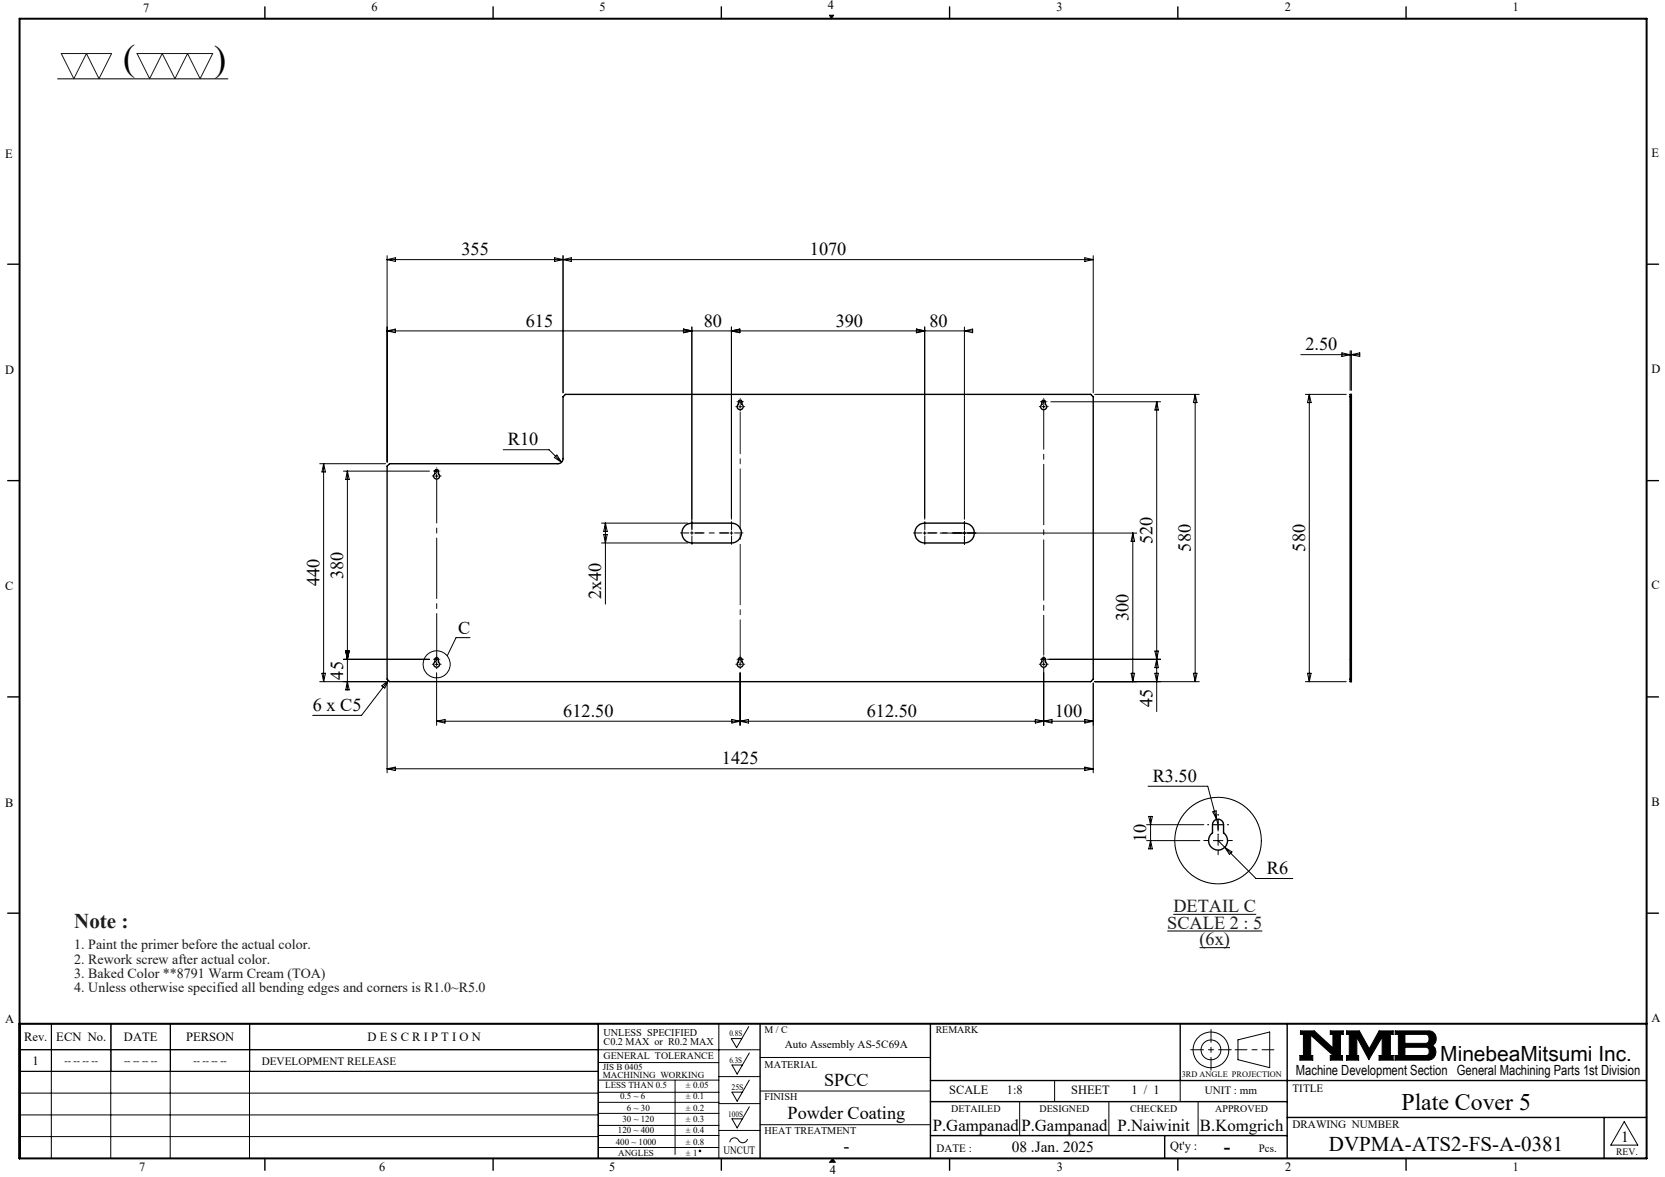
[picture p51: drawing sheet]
<svg xmlns="http://www.w3.org/2000/svg" width="420mm" height="297mm" viewBox="0 0 420 297" stroke-linecap="round" stroke-linejoin="round" font-family="sans-serif">
<defs><g id="words">
<g font-size="9.2">
<text x="31.1" y="17.7">(</text>
<text x="54" y="17.8">)</text>
</g>
<text font-size="6" x="353.5" y="280">Plate Cover 5</text>
<text font-size="5.3" fill="#191924" x="18.7" y="234.1">Note :</text>
<g font-size="5.3">
<text x="363.3" y="267.7">MinebeaMitsumi Inc.</text>
<text x="335.2" y="290.4">DVPMA-ATS2-FS-A-0381</text>
</g>
<text font-size="4.9" x="308.8" y="290.9">-</text>
<g font-size="4.6">
<text x="116.4" y="64.4">355</text>
<text x="204.3" y="64.4">1070</text>
<text x="132.6" y="82.4">615</text>
<text x="177.5" y="82.4">80</text>
<text x="210.8" y="82.4">390</text>
<text x="234.4" y="82.4">80</text>
<text x="329.3" y="88.4">2.50</text>
<text x="128.1" y="112.4">R10</text>
<text x="290.7" y="137.3" transform="rotate(-90 290.7 137.3)">520</text>
<text x="300.4" y="139.2" transform="rotate(-90 300.4 139.2)">580</text>
<text x="329.2" y="139.2" transform="rotate(-90 329.2 139.2)">580</text>
<text x="80.6" y="147.9" transform="rotate(-90 80.6 147.9)">440</text>
<text x="86.6" y="146.1" transform="rotate(-90 86.6 146.1)">380</text>
<text x="151.7" y="151.3" transform="rotate(-90 151.7 151.3)">2x40</text>
<text x="115.5" y="159.9">C</text>
<text x="284.7" y="156.7" transform="rotate(-90 284.7 156.7)">300</text>
<text x="86.6" y="171.5" transform="rotate(-90 86.6 171.5)">45</text>
<text x="78.9" y="179.4">6 x C5</text>
<text x="290.7" y="178.4" transform="rotate(-90 290.7 178.4)">45</text>
<text x="142.1" y="180.9">612.50</text>
<text x="218.7" y="180.9">612.50</text>
<text x="266.1" y="180.9">100</text>
<text x="182.1" y="192.9">1425</text>
<text x="290.8" y="197.3">R3.50</text>
<text x="289.2" y="212.4" transform="rotate(-90 289.2 212.4)">10</text>
<text x="319.6" y="220.6">R6</text>
<text x="207.9" y="274.1">SPCC</text>
<text x="198.7" y="282.4">Powder Coating</text>
<text x="212.8" y="290.6">-</text>
</g>
<g font-size="4.6" fill="#191924">
<text x="296" y="230.2">DETAIL C</text>
<text x="294.4" y="234.4">SCALE 2 : 5</text>
<text x="302.6" y="238.6">(6x)</text>
</g>
<g font-size="4.2">
<text x="235.3" y="285.5">P.Gampanad</text>
<text x="257.6" y="285.5">P.Gampanad</text>
<text x="281.9" y="285.5">P.Naiwinit</text>
<text x="302.7" y="285.5">B.Komgrich</text>
</g>
<g font-size="3.9">
<text x="255.2" y="290.6">08 .Jan. 2025</text>
<text x="408.9" y="288.2">1</text>
</g>
<g font-size="3.5" fill="#191924">
<text x="18.7" y="239.4">1. Paint the primer before the actual color.</text>
<text x="18.7" y="243.3">2. Rework screw after actual color.</text>
<text x="18.7" y="250.4">4. Unless otherwise specified all bending edges and corners is R1.0~R5.0</text>
<text x="18.7" y="246.9">3. Baked Color **8791 Warm Cream (TOA)</text>
</g>
<text font-size="3.5" x="326.9" y="271.4">Machine Development Section General Machining Parts 1st Division</text>
<g font-size="3.2">
<text x="36.1" y="2.9">7</text>
<text x="93.7" y="2.8">6</text>
<text x="151.3" y="2.8">5</text>
<text x="208.8" y="2.2">4</text>
<text x="266.5" y="2.8">3</text>
<text x="324.1" y="2.8">2</text>
<text x="381.6" y="2.8">1</text>
<text x="1.3" y="39.8">E</text>
<text x="416.6" y="39.5">E</text>
<text x="1.3" y="94.3">D</text>
<text x="416.6" y="94.1">D</text>
<text x="1.3" y="148.9">C</text>
<text x="416.6" y="148.7">C</text>
<text x="1.3" y="203.6">B</text>
<text x="416.6" y="203.3">B</text>
<text x="416.6" y="258">A</text>
<text x="1.3" y="258.1">A</text>
<text x="6.1" y="262.7">Rev.</text>
<text x="14.2" y="262.7">ECN No.</text>
<text x="31.3" y="262.7">DATE</text>
<text x="46.9" y="262.7">PERSON</text>
<text x="92.7" y="262.7">D E S C R I P T I O N</text>
<text x="8.2" y="268.7">1</text>
<text x="239.4" y="276.2">SCALE</text>
<text x="254" y="276.2">1:8</text>
<text x="270.2" y="276.2">SHEET</text>
<text x="285.4" y="276.2">1 / 1</text>
<text x="295.2" y="290.1">Qt'y :</text>
<text x="35.1" y="295.5">7</text>
<text x="95.7" y="295.6">6</text>
<text x="153.6" y="295.6">5</text>
<text x="209.3" y="296.3">4</text>
<text x="266.6" y="295.6">3</text>
<text x="324.2" y="295.6">2</text>
<text x="381.6" y="295.6">1</text>
</g>
<g font-size="2.8">
<text x="66" y="268.6">DEVELOPMENT RELEASE</text>
<text x="198" y="264.5">Auto Assembly AS-5C69A</text>
<text x="326" y="275.4">TITLE</text>
<text x="303.9" y="276.2">UNIT : mm</text>
<text x="326" y="284.7">DRAWING NUMBER</text>
<text x="182.5" y="291.2">UNCUT</text>
<text x="236.3" y="290.7">DATE :</text>
<text x="317.6" y="290.6">Pcs.</text>
</g>
<g font-size="2.6">
<text x="152.2" y="261.3">UNLESS SPECIFIED</text>
<text x="152.2" y="263.7">C0.2 MAX or R0.2 MAX</text>
<text x="192.9" y="269.4">MATERIAL</text>
<text x="192.9" y="277.7">FINISH</text>
<text x="192.9" y="286.3">HEAT TREATMENT</text>
</g>
<g font-size="2.5">
<text x="192.9" y="260.7">M / C</text>
<text x="236" y="260.7">REMARK</text>
<text x="16.3" y="268.5">-- -- -- --</text>
<text x="31.3" y="268.5">-- -- -- --</text>
<text x="48.8" y="268.5">-- -- -- --</text>
<text x="152.3" y="267.3">GENERAL TOLERANCE</text>
<text x="239.9" y="280.5">DETAILED</text>
<text x="262.2" y="280.5">DESIGNED</text>
<text x="285.1" y="280.5">CHECKED</text>
<text x="306.6" y="280.5">APPROVED</text>
<text x="407.7" y="291.5">REV.</text>
</g>
<g font-size="2.3">
<text x="152.1" y="270">JIS B 0405</text>
<text x="152.1" y="272.1">MACHINING WORKING</text>
<text x="152.7" y="274.6">LESS THAN 0.5</text>
<text x="173" y="274.6">± 0.05</text>
<text x="156.4" y="277.4">0.5 ~ 6</text>
<text x="158.1" y="280.3">6 ~ 30</text>
<text x="173" y="277.4">± 0.1</text>
<text x="173" y="280.3">± 0.2</text>
<text x="155.9" y="286">120 ~ 400</text>
<text x="157" y="283.2">30 ~ 120</text>
<text x="173" y="283.2">± 0.3</text>
<text x="173" y="286">± 0.4</text>
<text x="155.3" y="288.9">400 ~ 1000</text>
<text x="155.9" y="291.7">ANGLES</text>
<text x="173" y="288.9">± 0.8</text>
<text x="173" y="291.7">± 1</text>
</g>
<g font-size="2.1">
<text x="184" y="261.5">0.8S</text>
<text x="184" y="268.1">6.3S</text>
<text x="184.5" y="275">25S</text>
<text x="298.1" y="271.8">3RD ANGLE PROJECTION</text>
<text x="183.7" y="281.9">100S</text>
</g>
</g></defs>
<g fill="none" stroke="#000" stroke-width=".25">
<path d="M14.5 19.9h43M209.2 3.8h1.1l-.6 .9zM97.6 64.5v52.1M97.6 65.5l2.1-.5v1zM139.9 65l2.1 .5-2.1 .5zM142 64.5v34.6M142 65.5l2.1-.5v1zM273.6 65l2.2 .5-2.2 .5zM275.8 64.5v34.6M275.8 65.5h-178.2M97.6 83.5l2.1-.5v1zM172.4 83l2.1 .5-2.1 .5z"/>
<path d="M174.5 82.5v51M184.5 83.5l2.1-.5v1zM184.5 82.5v48.5M231.2 83l2.1 .5-2.1 .5zM233.3 82.5v48.5M243.3 82.5v48.5M243.3 83.5l2.1-.5v1zM245.4 83.5h-147.8M276.2 99.5h26.3M301.5 99.5v72.5M301.5 99.5l.4 2.1h-.9zM328.1 89.5h14.9"/>
<path d="M329.3 99.5h10.3M330.3 99.5l.4 2.1h-.9zM330.3 99.5v72.5M338.5 89l2.1 .5-2.1 .5zM340.6 88.5v10M340.9 88.5v10M340.9 89.5l2.1-.5v1zM80.6 117h16.7M81.6 117v55M81.6 117l.5 2.1h-.9zM86.6 118.9h21.7M87.6 118.9v55.2"/>
<path d="M87.6 118.9l.5 2.1h-.9zM109.8 118.9h.7M110.1 118.5v.7M110.1 119.8v.7M126.9 113.5h11.6l3.1 3.1M139.8 115.5l.7-.7 1.1 1.8zM262.9 102.6h.7M262.9 101.4h.7M263.3 102.3v.7M263.3 101v.7M265.1 101.4h27.7M291.8 101.4v78.2"/>
<path d="M291.8 101.4l.4 2.1h-.9zM109.8 120.1h.7M151.7 132h21.8M151.7 137h21.8M152.3 134.9h.9l-.5 2.1zM152.7 132v20.4M152.7 132l.5 2.1h-.9zM184.1 134.5h.8M184.5 134.1v.8M232.9 134.5h.7M233.3 134.1v.8M237.1 134.5h49.7"/>
<path d="M243.3 134.1v.8M285.7 134.5v37.5M285.7 134.5l.5 2.1h-.9zM80.6 172h16.7M81.2 169.9h.9l-.5 2.1zM86.6 166.4h21.7M87.2 164.3h.9l-.5 2.1zM87.6 172l.5 2.1h-.9zM96.3 173.1l1.7-1.4-1 1.9zM97.6 172.4v22.6M98 171.7l-6.8 8.8h-12.3M109.8 167.6h.7"/>
<path d="M109.8 166.4h.7M110.1 167.2v.8M110.1 166v.8M110.1 169.8v13.2M118.6 160.9h-3.6l-2.2 4.6M186.3 166.4h.8M186.7 166v.8M186.7 169.8v13.2M262.9 167.6h.7M262.9 166.4h.7M263.3 166v.8M263.3 167.2v.8"/>
<path d="M263.3 168.6v14.4M264.3 166.4h28.5M275.8 172.4v22.6M276.2 172h26.3M285.3 169.9h.9l-.5 2.1zM291.3 169.9h.9l-.4 2.1zM291.3 164.3h.9l-.4 2.1zM291.8 166.4l.4 2.1h-.9zM301 169.9h.9l-.4 2.1zM329.3 172h10.3M329.8 169.9h.9l-.4 2.1zM97.6 194h178.2"/>
<path d="M97.6 194l2.1-.4v.8zM110.1 182h165.7M110.1 182l2.2-.5v1zM184.6 181.5l2.1 .5-2.1 .5zM186.7 182l2.1-.5v1zM261.2 181.5l2.1 .5-2.1 .5zM263.3 182l2.1-.5v1zM273.6 181.5l2.2 .5-2.2 .5zM273.6 193.6l2.2 .4-2.2 .4zM289.6 198.4h15.1l2.2 8.4M289.2 208.1h14.5M289.2 212.1h13.4"/>
<path d="M289.8 206h.9l-.5 2.1zM290.2 206v8.2M290.2 212.1l.5 2.1h-.9zM305.9 204.9l.9-.3 .1 2.2zM306.1 208.1h2.4M306.1 212.1h2.4M306.9 206.8l.4 1.3M307.3 206.9v2.4M307.3 210.9v2.4M307.3 212.1l9.5 9.6h9.3M309 213.8l1.8 1.2-.7 .6zM294.4 234.9h24"/>
<path d="M296 230.7h20.9M302.6 239.1h7.7M12.9 258.3v34M13 258.3v12M27.9 258.3v34M28 258.3v12M42.9 258.3v34M43 258.3v12M62.9 258.3v34M63 258.3v12M150.9 258.3v34M181.3 258.3v34"/>
<path d="M188.9 259l-3.1 5.4-1.3-2.3h2.6M4.9 264.9h186.8M4.9 275.8h146M5 270.3v-12h146v12l-146.1 .1M5 264.9h146M150.9 278.2h30.4M150.9 275.6h30.4M150.9 272.6h30.4M150.9 268.1h30.4M170.3 272.6v18.7M181.3 271.7h10.4M181.3 278.5h10.4"/>
<path d="M189 279.3l-3.1 5.3-1.3-2.3h2.7M189 265.7l-3.1 5.3-1.3-2.3h2.7M189 272.6l-3.1 5.3-1.3-2.3h2.7M191.7 266.8h43M191.7 275.3h43M257.2 278v8.6M266 272.7v5.3M279.7 278v8.6M297.7 272.7v5.3M302.2 278v8.6M312.3 262.4l8-2v9l-8-2zM328 260.1h3.5l4.7 4.3v-3.4h-.6v-.9h3.2v.9h-.7v5.3h.5v1.2h-3v-1.2h.7l-5.7-5.1v5.1h.6v1.2h-3.3v-1.2h.9v-5.3h-.8z"/>
<path d="M339.7 260.1h3.2l2.5 4.6 2.5-4.6h3.5v.9h-.7v5.3h.7v1.2h-3.5v-1.2h.8v-4.6l-3.4 5.7-3-5.7v4.6h.4v1.2h-3v-1.2h.7v-5.3h-.7zM351.9 260.1h8.4a1.97 1.97 0 0 1 1.9 1.5 1.97 1.97 0 0 1-.9 2.2 2.03 2.03 0 0 1 .8 2.2 2.03 2.03 0 0 1-1.8 1.5h-8.4v-1.2h.8v-5.3h-.8zM354.4 261h5.4l.6 .5v1.2l-.4 .5-.3 .1h-5.3zM354.4 264.3h5.4l.6 .4 .1 1a.79 .79 0 0 1-.8 .6h-5.3zM4.9 281.3h146M4.9 286.8h146M150.9 280.9h30.4M150.9 286.5h30.4M150.9 284h30.4M150.9 289.6h30.4M181.3 285.3h10.4M188.6 287.4a1.29 1.29 0 0 1-1.2 1 1.29 1.29 0 0 1-1.3-.9 1.14 1.14 0 0 0-1.3-.3 1.14 1.14 0 0 0-.7 1.1"/>
<path d="M191.7 283.8h43M210 292.3l.7 1M409.7 283l3.4 6h-6.8z"/>
<circle cx="110.2" cy="167.6" r="3.4"/>
<circle cx="307.3" cy="212.1" r="10.9"/>
<circle cx="305.5" cy="264.9" r="2.51"/>
<circle cx="305.5" cy="264.9" r="4.5"/>
<circle cx="176.6" cy="290.4" r=".2"/>
</g>
<path d="M311.6 264.9h9.7" fill="none" stroke="#000" stroke-width=".25" stroke-dasharray="15.2 1.3 1.3 1.3" stroke-dashoffset="12.3"/>
<path d="M305.5 259.8v10.2M300.4 264.9h10.2" fill="none" stroke="#000" stroke-width=".25" stroke-dasharray="15.2 1.3 1.3 1.3" stroke-dashoffset="12"/>
<g fill="none" stroke="#000" stroke-width=".35">
<path d="M66.8 1.7v3M124.4 1.7v3M182 1.7v3M239.5 1.7v3M297.1 1.7v3M354.7 1.7v3M1.9 66.7h3M415.4 66.7h3M340.6 99.5h.3v72.5h-.3zM97.6 117.6l.7-.6h42.5a1.33 1.33 0 0 0 1.2-1.3v-15.6l.6-.6h132.5l.7 .6v71.3l-.7 .6h-176.8l-.7-.6zM109.8 118.6l.3-.1 .4 .1 .1 .9a.76 .76 0 0 1 .1 1.1 .76 .76 0 0 1-1.1 0 .76 .76 0 0 1 .1-1.1zM186.4 101.1l.2-.1 .4 .1 .1 .9a.74 .74 0 0 1 .2 1.1 .74 .74 0 0 1-1.1 0 .74 .74 0 0 1 .1-1.1z"/>
<path d="M262.9 101.1l.3-.1 .4 .1 .1 .9a.74 .74 0 0 1 .1 1.1 .74 .74 0 0 1-1.1 0 .74 .74 0 0 1 .1-1.1zM340.6 100.1h.3M1.9 121.3h3M172.7 132.8l.8-.6 1-.2h10a2.5 2.5 0 0 1 2.5 2.5 2.5 2.5 0 0 1-2.5 2.5h-10a2.53 2.53 0 0 1-2.3-1.5 2.53 2.53 0 0 1 .5-2.7zM231.5 132.8l.8-.6 1-.2h10a2.5 2.5 0 0 1 2.5 2.5 2.5 2.5 0 0 1-2.5 2.5h-10a2.5 2.5 0 0 1-2.3-1.5 2.5 2.5 0 0 1 .5-2.7zM415.4 121.3h3M1.9 175.9h3M109.8 166.1l.3-.2 .4 .2 .1 .9a.76 .76 0 0 1 .1 1.1 .76 .76 0 0 1-1.1 0 .76 .76 0 0 1 .1-1.1zM186.4 166.1l.2-.2 .4 .2 .1 .9a.76 .76 0 0 1 .2 1.1 .76 .76 0 0 1-1.2 0 .76 .76 0 0 1 .2-1.1zM262.9 166.1l.3-.2 .4 .2 .1 .9a.76 .76 0 0 1 .1 1.1 .76 .76 0 0 1-1.1 0 .76 .76 0 0 1 .1-1.1zM340.6 171.4h.3M415.4 175.9h3"/>
<path d="M306.2 207.2a1.39 1.39 0 0 1 1.5-.4 1.39 1.39 0 0 1 .9 1.3v2a2.41 2.41 0 0 1 .4 3.6 2.41 2.41 0 0 1-3.5 0 2.41 2.41 0 0 1 .4-3.6v-2zM1.9 230.4h3M415.4 230.4h3M150.9 258.3v34M191.7 258.3v34M234.7 258.3v34M297.7 258.3v14.4M324.7 258.3v34M234.7 272.7h180.7M234.7 278h90M66.8 292.3v3M124.4 292.3v3"/>
<path d="M182 292.3v3M234.7 286.6h90M239.5 292.3v3M293.8 286.6v5.7M297.1 292.3v3M324.7 282h90.7M354.7 292.3v3M404.6 282v10.3"/>
</g>
<path d="M4.9 4.7h410.5v287.6h-410.5zM4.9 258.3h410.5" fill="none" stroke="#000" stroke-width=".5"/>
<path d="M210 292.3l-.7 1h1.4" fill="none" stroke="#00f" stroke-width=".25"/>
<g fill="#000">
<path d="M210 292.3l.7 1h-1.4z"/>
<path d="M209.2 3.8l.5 .9 .6-.9zM328 260.1v.9h.8v5.3h-.9v1.2h3.3v-1.2h-.6v-5.1l5.7 5.1h-.7v1.2h3v-1.2h-.5v-5.3h.7v-.9h-3.2v.9h.6v3.4l-4.7-4.3zM351.9 260.1v.9h.8v5.3h-.8v1.2h8.6l.7-.2 .6-.5 .4-.8v-.8l-.3-.8-.6-.6 .8-.8 .2-1.3-.5-.9-.5-.5-.6-.2zM354.4 264.3h5.4l.6 .4 .1 1-.6 .6h-5.5zM354.4 261l5.5 .1 .5 .5v1.1l-.3 .5-.3 .1h-5.4zM339.7 260.1v.9h.7v5.3h-.7v1.2h3v-1.2h-.4v-4.6l3 5.7 3.4-5.7v4.6h-.8v1.2h3.5v-1.2h-.7v-5.3h.7v-.9h-3.5l-2.5 4.6-2.5-4.6z" fill-rule="evenodd"/>
</g>
<g fill="none" stroke="#000" stroke-width=".25" stroke-dasharray="15.2 1.3 1.3 1.3">
<path d="M109.4 118.9h-.1M110.2 119.4v-.4M110.2 118.1v-.1M110.2 119.6v.1M110.9 118.9h.1M262.5 101.4h.1M262.5 102.6h-.3M263.3 100.6v-.1M263.3 102.1v.1M263.3 101.9v-.4M264 101.4h.1M264 102.6h.4"/>
<path d="M109.4 120.1h-.4M110.9 120.1h.4M173.8 134.5h-2.1M174.5 134.5h-.3M174.5 134.5v.4M174.5 134.5h.4M174.5 134.5v-.4M174.5 135.2v2.2M174.5 133.7v-2.1M175.3 134.5h2.1M183.8 134.5h-2.1M184.5 135.2v2.2"/>
<path d="M184.5 133.7v-2.1M185.3 134.5h2.1M232.5 134.5h-2.1M233.3 133.7v-2.1M233.3 135.2v2.2M234 134.5h2.2M242.5 134.5h-2.1M243.3 133.7v-2.1M243.3 135.2v2.2M243.3 134.5v-.4M243.3 134.5h-.4M243.3 134.5v.4"/>
<path d="M243.3 134.5h.4M244 134.5h2.2M109.4 167.6h-.4M109.4 166.4h-.1M110.2 166.9v-.4M110.2 168.4v.3M110.2 165.6v-.1M110.2 167.1v.1M110.9 167.6h.4M110.9 166.4h.1M186 166.4h-.1M186.7 165.6v-.1"/>
<path d="M186.7 167.1v.1M187.5 166.4h.1M262.5 167.6h-.3M262.5 166.4h.1M263.3 166.9v-.4M263.3 168.4v.3M263.3 165.6v-.1M263.3 167.1v.1M264 167.6h.4M264 166.4h.1M304.9 208.1h-.2M304.9 212.1h-1.2"/>
<path d="M307.3 205.7v-.2M307.3 210.5v.2M307.3 209.7v-1.2M307.3 214.5v1.2M309.7 208.1h.2M309.7 212.1h1.2"/>
</g>
<path d="M183.8 134.5h-8.5M234 134.5h8.5" fill="none" stroke="#000" stroke-width=".25" stroke-dasharray="15.2 1.3 1.3 1.3" stroke-dashoffset="12.9"/>
<path d="M110.2 120.9v45.1" fill="none" stroke="#000" stroke-width=".25" stroke-dasharray="15.2 1.3 1.3 1.3" stroke-dashoffset="4.1"/>
<path d="M263.3 103.4v61.9" fill="none" stroke="#000" stroke-width=".25" stroke-dasharray="15.2 1.3 1.3 1.3" stroke-dashoffset="5.2"/>
<g fill="none" stroke="#191924" stroke-width=".25" stroke-dasharray="15.2 1.3 1.3 1.3">
<path d="M186 101.4h-.1M186 102.6h-.4M186.7 100.6v-.1M186.7 102.1v.1M186.7 101.9v-.4M186.7 103.4v.3M187.5 101.4h.1M187.5 102.6h.3M186 167.6h-.4M186.7 168.4v.3M187.5 167.6h.3M304.9 208.1h-.2"/>
<path d="M307.3 205.7v-.2M307.3 210.5v.2M309.7 208.1h.2"/>
</g>
<path d="M186.7 166.9v-62.9" fill="none" stroke="#191924" stroke-width=".25" stroke-dasharray="15.2 1.3 1.3 1.3" stroke-dashoffset="4.8"/>
<path d="M15.5 13.5h12.7l-3.2 6.4-3.2-6.4-3.2 6.4zM34.6 13.5h19.1l-3.2 6.4-3.2-6.4-3.2 6.4-3.2-6.4-3.2 6.4zM186.3 101.4h.8M186.3 102.6h.8M186.7 101v.7M186.7 102.3v.7M186.3 167.6h.8M186.7 167.2v.8M306.1 208.1h2.4M307.3 206.9v2.4" fill="none" stroke="#191924" stroke-width=".25"/>
<g fill="none" stroke="#000" stroke-width=".25" stroke-dasharray="1.3 .6">
<path d="M340.6 117h.3M340.6 117.6h.3M340.6 103.4h.3M340.9 102h-.3M340.9 101.4h-.3M340.9 115.7h-.3M340.9 119.5h-.3M340.9 118.9h-.3M340.9 100.9h-.3M340.9 118.4h-.3M340.6 120.9h.3M340.9 137h-.3"/>
<path d="M340.9 132h-.3M340.6 168.4h.3M340.9 167h-.3M340.9 166.4h-.3M340.9 165.9h-.3"/>
</g>
<use href="#words"/>
</svg>
